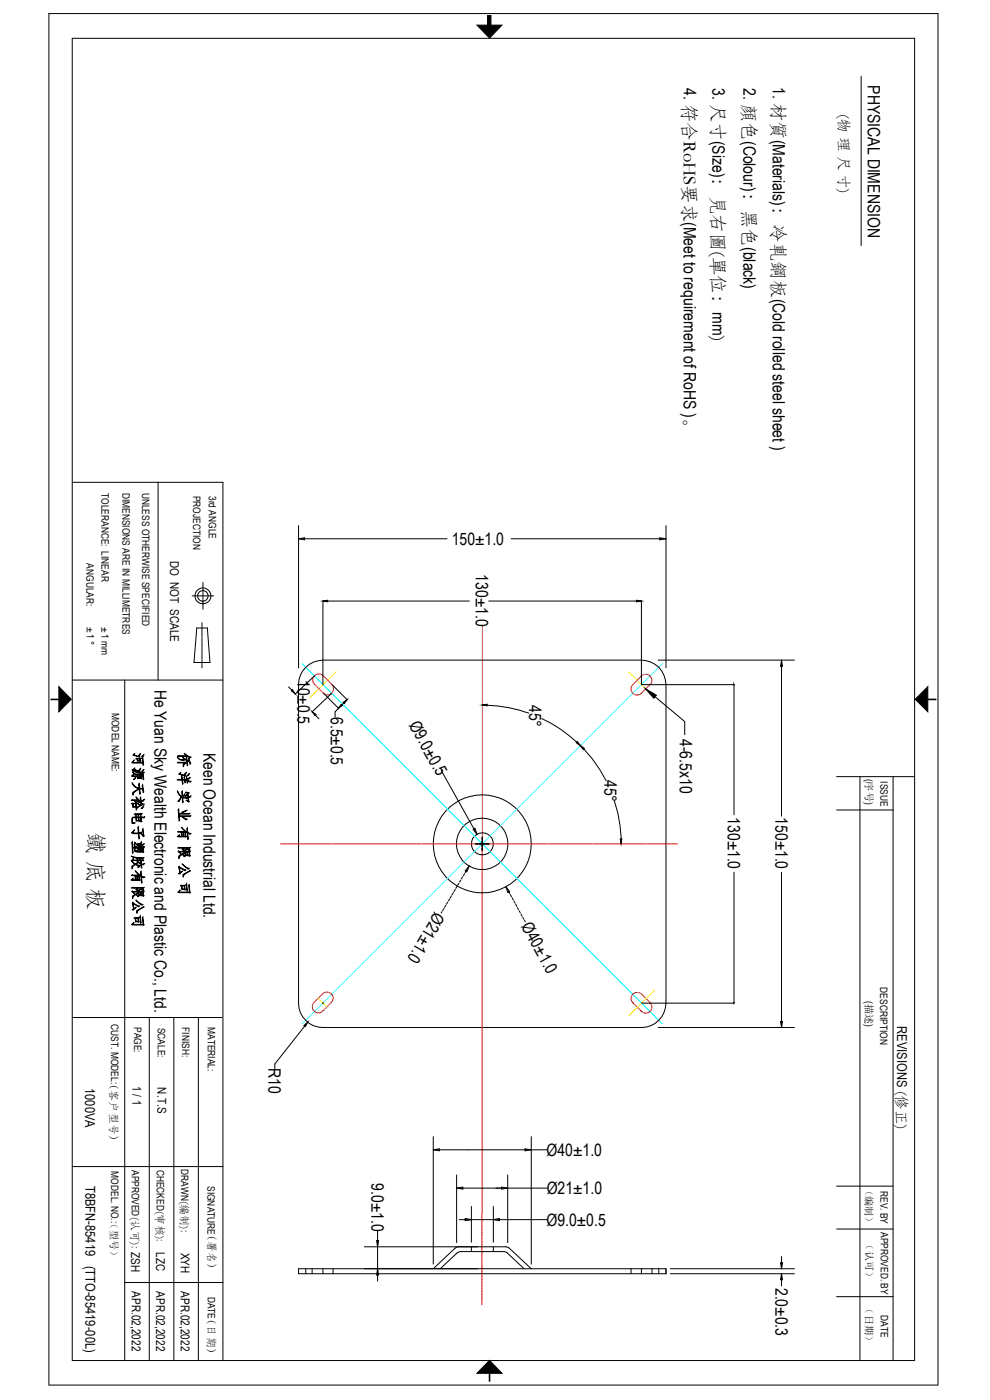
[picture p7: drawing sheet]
<svg xmlns="http://www.w3.org/2000/svg" width="210mm" height="297mm" viewBox="0 0 210 297" stroke-linecap="round" stroke-linejoin="round" font-family="sans-serif">
<defs><g id="words">
<text font-size="4.7" x="18.9" y="176.5" transform="rotate(90 18.9 176.5)">鐵 底 板</text>
<g font-size="3.6">
<text x="145" y="18.7" transform="rotate(90 145 18.7)">4. 符合RoHS要求(Meet to requirement of RoHS )。</text>
<text x="151.1" y="18.7" transform="rotate(90 151.1 18.7)">3. 尺寸(Size)：見右圖(單位：mm)</text>
<text x="157.7" y="18.7" transform="rotate(90 157.7 18.7)">2. 顏色(Colour)：黑色(black)</text>
<text x="164" y="18.5" transform="rotate(90 164 18.5)">1. 材質(Materials)：冷軋鋼板(Cold rolled steel sheet )</text>
<text x="184.1" y="18.1" transform="rotate(90 184.1 18.1)">PHYSICAL DIMENSION</text>
<text x="95.8" y="115.6">150±1.0</text>
<text x="101" y="121.9" transform="rotate(90 101 121.9)">130±1.0</text>
<text x="32.8" y="146.3" transform="rotate(90 32.8 146.3)">He Yuan Sky Wealth Electronic and Plastic Co., Ltd.</text>
<text x="63.1" y="144.2" transform="rotate(90 63.1 144.2)">10±0.5</text>
<text x="112.3" y="149.5" transform="rotate(90 112.3 149.5)">45°</text>
<text x="70.1" y="152.1" transform="rotate(90 70.1 152.1)">6.5±0.5</text>
<text x="86.7" y="153.8" transform="rotate(61 86.7 153.8)">Ø9.0±0.5</text>
<text x="43.1" y="159.7" transform="rotate(90 43.1 159.7)">Keen Ocean Industrial Ltd.</text>
<text x="144.2" y="156.8" transform="rotate(90 144.2 156.8)">4-6.5x10</text>
<text x="128.2" y="165.4" transform="rotate(90 128.2 165.4)">45°</text>
<text x="154.4" y="173.4" transform="rotate(90 154.4 173.4)">130±1.0</text>
<text x="164.5" y="173.4" transform="rotate(90 164.5 173.4)">150±1.0</text>
<text x="92.2" y="193.3" transform="rotate(121 92.2 193.3)">Ø21±1.0</text>
<text x="110.5" y="196.5" transform="rotate(61 110.5 196.5)">Ø40±1.0</text>
<text x="57" y="226.5" transform="rotate(90 57 226.5)">R10</text>
<text x="116" y="245.2">Ø40±1.0</text>
<text x="78.8" y="251" transform="rotate(90 78.8 251)">9.0±1.0</text>
<text x="116" y="253.3">Ø21±1.0</text>
<text x="116" y="260">Ø9.0±0.5</text>
<text x="164.5" y="273.2" transform="rotate(90 164.5 273.2)">2.0±0.3</text>
</g>
<g font-size="3.1">
<text x="178.1" y="24.2" transform="rotate(90 178.1 24.2)">(物 理 尺 寸)</text>
<text x="28.3" y="159.5" transform="rotate(90 28.3 159.5)">河源天裕电子塑胶有限公司</text>
<text x="38.1" y="159.7" transform="rotate(90 38.1 159.7)">侨 洋 实 业 有 限 公 司</text>
</g>
<g font-size="2.9">
<text x="190.3" y="217.7" transform="rotate(90 190.3 217.7)">REVISIONS (修正)</text>
<text x="18.1" y="230.8" transform="rotate(90 18.1 230.8)">1000VA</text>
<text x="18.1" y="251.5" transform="rotate(90 18.1 251.5)">T8BFN-85419</text>
<text x="18.1" y="268.5" transform="rotate(90 18.1 268.5)">(TTO-85419-00L)</text>
</g>
<g font-size="2.6">
<text x="36.1" y="119" transform="rotate(90 36.1 119)">DO NOT SCALE</text>
<text x="28.1" y="230.4" transform="rotate(90 28.1 230.4)">1 / 1</text>
<text x="33.4" y="230.7" transform="rotate(90 33.4 230.7)">N.T.S</text>
<text x="27.8" y="265.7" transform="rotate(90 27.8 265.7)">ZSH</text>
<text x="33.1" y="265.6" transform="rotate(90 33.1 265.6)">LZC</text>
<text x="38.4" y="265.7" transform="rotate(90 38.4 265.7)">XYH</text>
<text x="27.9" y="273.9" transform="rotate(90 27.9 273.9)">APR.02,2022</text>
<text x="33.1" y="273.9" transform="rotate(90 33.1 273.9)">APR.02,2022</text>
<text x="38.4" y="273.9" transform="rotate(90 38.4 273.9)">APR.02,2022</text>
</g>
<text font-size="2.3" x="44.2" y="260.9" transform="rotate(90 44.2 260.9)">（署名）</text>
<g font-size="2.2">
<text x="21.5" y="104.6" transform="rotate(90 21.5 104.6)">TOLERANCE: LINEAR</text>
<text x="26" y="104.5" transform="rotate(90 26 104.5)">DIMENSIONS ARE IN MILLIMETRES</text>
<text x="30.1" y="104.5" transform="rotate(90 30.1 104.5)">UNLESS OTHERWISE SPECIFIED</text>
<text x="40.9" y="105.1" transform="rotate(90 40.9 105.1)">PROJECTION</text>
<text x="44.3" y="105.2" transform="rotate(90 44.3 105.2)">3rd ANGLE</text>
<text x="18.4" y="119.5" transform="rotate(90 18.4 119.5)">ANGULAR:</text>
<text x="18.4" y="132.9" transform="rotate(90 18.4 132.9)">± 1 °</text>
<text x="21.5" y="132.9" transform="rotate(90 21.5 132.9)">± 1 mm</text>
<text x="23.7" y="151.2" transform="rotate(90 23.7 151.2)">MODEL NAME:</text>
<text x="183.6" y="165.2" transform="rotate(90 183.6 165.2)">(序号)</text>
<text x="186.7" y="165.8" transform="rotate(90 186.7 165.8)">ISSUE</text>
<text x="186.7" y="209.5" transform="rotate(90 186.7 209.5)">DESCRIPTION</text>
<text x="183.6" y="212.4" transform="rotate(90 183.6 212.4)">(描述)</text>
<text x="23.6" y="217.3" transform="rotate(90 23.6 217.3)">CUST. MODEL:（客户型号）</text>
<text x="28.4" y="217.9" transform="rotate(90 28.4 217.9)">PAGE:</text>
<text x="33.4" y="218" transform="rotate(90 33.4 218)">SCALE:</text>
<text x="38.7" y="218" transform="rotate(90 38.7 218)">FINISH:</text>
<text x="44.1" y="217.9" transform="rotate(90 44.1 217.9)">MATERIAL:</text>
<text x="23.6" y="248.5" transform="rotate(90 23.6 248.5)">MODEL. NO.:（型号）</text>
<text x="27.9" y="248.2" transform="rotate(90 27.9 248.2)">APPROVED(认可):</text>
<text x="33.2" y="248.1" transform="rotate(90 33.2 248.1)">CHECKED(审核):</text>
<text x="38.4" y="248.1" transform="rotate(90 38.4 248.1)">DRAWN(编制):</text>
<text x="44" y="251.6" transform="rotate(90 44 251.6)">SIGNATURE</text>
<text x="183.6" y="251.5" transform="rotate(90 183.6 251.5)">（编制）</text>
<text x="186.8" y="252.6" transform="rotate(90 186.8 252.6)">REV. BY</text>
<text x="183.6" y="263.1" transform="rotate(90 183.6 263.1)">（认可）</text>
<text x="186.8" y="261.4" transform="rotate(90 186.8 261.4)">APPROVED. BY</text>
<text x="44.1" y="275.1" transform="rotate(90 44.1 275.1)">DATE（日期）</text>
<text x="183.6" y="276.7" transform="rotate(90 183.6 276.7)">（日期）</text>
<text x="186.8" y="279" transform="rotate(90 186.8 279)">DATE</text>
</g>
</g></defs>
<g fill="none" stroke="#000" stroke-width=".21">
<path d="M10.4 2.9h188.6v290.9h-188.6zM15.3 8.1h178.7v280.5h-178.7zM182.7 16.2v35.9M15.3 102.3h32v186.3M33.5 102.3v42M63.3 111.5v30.2M63.3 114.3h31.5M63.3 114.3l1.3-.2v.4zM108.4 114.3h32.9M140 114.1l1.3 .2-1.3 .2zM141.3 111.5v30.2M40.8 126.4h.9"/>
<path d="M41.7 133.2h2.3l.5 7.3h-3.4zM41.8 126.4h.2M42.1 126.4h.7M42.8 132.1v.5M42.8 132.7v.1M42.8 133v.8M42.8 133.9v.1M42.8 134.2v.7M42.8 135v.2M42.8 135.3v.8M42.8 136.2v.2M42.8 136.5v.8"/>
<path d="M42.8 137.4v.1M42.8 137.7v.7M42.8 138.6v.1M42.8 138.8v.8M42.8 139.7v.2M42.8 140v.8M43 126.4h.1M43.1 123.6v.9M43.1 124.6v.1M43.1 124.8v.8M43.1 125.8v.1M43.1 126v.8"/>
<path d="M43.1 126.9v.1M43.1 127.2v.8M43.1 128.1v.1M43.1 128.4v.8M43.2 126.4h.8M44.2 126.4h.1M44.4 126.4h.9M68.5 127.4v17.8M69.6 127.5h30M103.7 127.5h31.3M136.1 127.4v17.8M15.3 144.3h32"/>
<path d="M26.5 144.3v144.3M42.8 140.9v.2M42.8 141.2v.5M61.2 145.7l.7 .7M64.9 141.6a5.3 5.3 0 0 1 3.6-1.6h67.6a5.2 5.2 0 0 1 5.2 5.2v67.6a5.2 5.2 0 0 1-5.2 5.2h-67.6a5.2 5.2 0 0 1-5.2-5.2v-67.6a5.1 5.1 0 0 1 1.6-3.6zM66.8 143.3l-4.2 4M66.9 151.7l.7 .8M68.7 147.1l3.2 3.2M70.3 147.1l-4.1 3.9M70.5 145.3l3.2 3.2M71.8 150.3l-.7 .7v1.1M72.9 149.2l-.4 .3"/>
<path d="M103.3 149.6a29.6 29.6 0 0 1 8.9 1.7M114.9 152.4a28.4 28.4 0 0 1 7.5 5.1M123.9 158.9l1.7 2.1 1.6 2.2 1.4 2.4M136.1 145.2h19.7M139 147.8l6.2 5.3v2.8M139.6 140h28.9M155.7 145.3v27.5M165.8 140v33.1M165.8 140l.2 1.4h-.4zM93.6 163.4l7.6 13.6M100.4 175.9l.4-.2 .4 1.3zM100.9 179h2.8"/>
<path d="M102.3 177.6v2.8M130.3 169.8l.8 2.7 .4 2.7 .3 2.8M177.5 171.8h12M177.5 164.8h16.5M182.4 164.8v123.8M189.4 164.8v123.8M93.8 193.4l-.2 .3M94.2 192.7l-.3 .5M94.6 192l-.3 .5M95 191.4l-.3 .4M95.4 190.7l-.3 .4M95.8 190l-.3 .5"/>
<path d="M96.2 189.4l-.3 .4M96.6 188.7l-.3 .4M96.9 188l-.2 .5M97.4 187.4l-.3 .4M97.7 186.7l-.2 .4M98.1 186l-.2 .4M98.6 185.3l-.3 .5M99.5 183.7l-.8 1.4M99.5 183.7l-.5 1.3-.3-.3zM107.3 188.1l.8 1.5M107.3 188.1l.8 1-.4 .3zM108.2 189.8l.3 .4"/>
<path d="M108.6 190.5l.3 .4M109 191.1l.3 .5M109.4 191.8l.2 .5M109.7 192.5l.3 .5M110.1 193.2l.3 .4M110.5 193.9l.2 .5M110.9 194.6l.2 .4M111.3 195.2l.1 .3M155.7 185v27.7M165.8 185.1v32.9M15.3 215.9h31.8M31.7 215.9v72.7"/>
<path d="M36.9 215.9v72.7M42.1 215.9v72.7M64.6 217.7l-6.3 8v1.1M68.5 212.8h.1M68.5 212.7v.2M136.1 212.8h19.7M139.6 218h28.9M165.6 216.7h.4l-.2 1.3zM15.3 247.5h32M91.9 241.1v27.1M91.9 243.9h24.2M91.9 243.9l1.3-.2v.4z"/>
<path d="M96.9 249.3v14.3M96.9 252.1h19.2M96.9 252.1l1.3-.3v.5zM97.4 258.7h18.7M98.7 258.5l1.3 .2-1.3 .3zM100 255.9v7.6M104.6 255.9v7.6M104.6 258.7l1.4-.2v.5zM106.4 251.8l1.3 .3-1.3 .2zM107.7 249.3v14.3M111.4 243.7l1.3 .2-1.3 .2zM112.7 241.1v27.1"/>
<path d="M177.5 251.6h11.9M26.5 272.1h20.8M63.3 269.2h78v1h-78zM64.9 269.2v1M66.2 269.2v1M68.5 269.2v1M70.7 269.2v1M77.3 264.5h30l.7 .3 4.7 4.4M79.9 263.2h.4l-.2 1.3zM80.1 261.2v10.6M80.1 269.2l.2 1.3h-.4zM93.4 269.2l3.5-3.4 .8-.3 9.6 .1 3.9 3.6"/>
<path d="M97.2 264.5l-.7 .3-4.6 4.4M100 264.5v1M104.6 264.5v1M133.9 269.2v1M136.1 269.2v1M138.3 269.2v1M139.7 269.2v1M142.2 269.2h26.3M142.2 270.2h26.3M165.6 267.9h.4l-.2 1.3zM165.8 266.6v2.6M165.8 270.2v2.6"/>
<path d="M165.8 270.2l.2 1.3h-.4zM177.5 260.7h11.9M177.5 275.1h11.9"/>
<circle cx="43" cy="126.4" r="1.13"/>
<circle cx="43" cy="126.4" r="1.69"/>
<circle cx="102.3" cy="179" r="10.4"/>
<circle cx="102.3" cy="179" r="5.5"/>
<circle cx="102.3" cy="179" r="2.34"/>
</g>
<g fill="#000" stroke="#000" stroke-width=".21">
<path d="M101.2 5.3h5.3l-2.7 2.8zM68.5 127.5l1-.2v.4zM135 127.3l1.1 .2-1.1 .2zM12.5 145.7l2.6 2.6-2.6 2.7zM62 146.3l.6 .9-.8-.6zM66.2 151l.9 .6-.3 .2zM72.4 149.4l.2 .2-.8 .6zM72.8 149l.8-.6-.6 .9zM102.3 149.6l1-.2v.3zM122.2 157.6l.3-.3 .6 .9zM123.1 158.2l.9 .5-.3 .3zM136.9 146.1l2.3 1.4-.5 .6z"/>
<path d="M155.7 145.2v.1zM196.8 145.7v5.3l-2.7-2.7zM131.6 178h.3l-.2 1zM64.5 217.6l.8-.8-.5 1zM103.8 288.6l2.7 2.7h-5.3z"/>
<path d="M103.4 3.3h.7v3.6h-.7z" fill-rule="evenodd"/>
</g>
<path d="M10.7 148.4h1.8M196.8 148.4h1.8M103.8 291.3v1.8" fill="none" stroke="#000" stroke-width=".34"/>
<g fill="none" stroke="#f00" stroke-width=".21">
<path d="M102.3 132.6v.3M102.3 133v.1M102.3 133.2v.4M102.3 133.6v.1M102.3 133.8v.4M102.3 134.2v.1M102.3 134.4v.4M102.3 134.9v.1M102.3 135v.4M102.3 135.5v.7M102.3 136.3v.4M102.3 136.7v.1"/>
<path d="M102.3 136.9v.4M102.3 137.4v.1M102.3 137.5v.4M102.3 138h.1M102.3 138.1v.6M102.3 138.8v.3M102.3 139.2v.1M102.3 139.4v.4M102.3 139.9v.1M66.7 145.2l1.9 1.8M68.5 143.3l2 2M68.7 143.4a1.32 1.32 0 0 0-1.9-.1 1.32 1.32 0 0 0-.1 1.9"/>
<path d="M70.3 145.1a1.31 1.31 0 0 1 .1 1.9 1.31 1.31 0 0 1-1.9 0M102.3 140v.4M102.3 140.5h.1M102.3 140.6v.4M102.3 141.1v.1M102.3 141.3v.3M102.3 141.7v.1M102.3 141.9v.4M102.3 142.4v.6M102.3 143.1v.4M102.3 143.6v.1M102.3 143.8v.3"/>
<path d="M102.3 144.2v.1M102.3 144.4v.4M102.3 144.9h.1M102.3 145v.5M102.3 145.6v.4M102.3 146.1v.1M102.3 146.3v.3M102.3 146.7v.1M102.3 146.9v.4M102.3 147.4h.1M102.3 147.5v.4M102.3 148h.1"/>
<path d="M102.3 148.1v.4M102.3 148.6v.1M102.3 148.8v.3M102.3 149.2v.7M102.3 150v.4M102.3 150.5h.1M102.3 150.6v.4M102.3 151.1v.1M102.3 151.3v.3M102.3 151.7v.1M102.3 151.8v.6M102.3 152.5v.4"/>
<path d="M102.3 153h.1M102.3 153.1v.4M102.3 153.6v.1M102.3 153.8v.3M102.3 154.2v.1M102.3 154.3v.4M102.3 154.8v.1M102.3 155v.4M102.3 155.4v.1M102.3 155.6v.4M102.3 156.1v.7M102.3 156.8v.4"/>
<path d="M102.3 157.3v.1M102.3 157.5v.4M102.3 157.9v.1M102.3 158.1v.4M102.3 158.6v.7M102.3 159.3v.4M102.3 159.8v.1M102.3 160v.4M134.3 145.2a1.3 1.3 0 0 0-.1 1.8 1.3 1.3 0 0 0 1.9 .1l1.8-1.9M136 143.5a1.29 1.29 0 0 1 1.9-.1 1.29 1.29 0 0 1 0 1.8M136.1 143.3l-1.9 2M59.5 179h.4"/>
<path d="M60 179h.2M60.3 179h.8M61.2 179h.1M61.5 179h.7M62.4 179h.1M62.6 179h.8M63.5 179h.2M63.8 179h.8M64.7 179h.2M65 179h.7M65.9 179h.1M66.1 179h.8"/>
<path d="M67.1 179h.1M67.3 179h.8M68.2 179h.1M68.5 179h.8M69.4 179h.1M69.6 179h.8M70.6 179h.1M70.8 179h.8M71.7 179h.1M72 179h.8M72.9 179h.1M73.2 179h.7"/>
<path d="M74 179h.2M74.3 179h.8M75.2 179h.2M75.5 179h.8M76.4 179h.1M76.7 179h.7M77.6 179h.1M77.8 179h.8M78.7 179h.2M79 179h.8M79.9 179h.2M80.2 179h.7"/>
<path d="M81.1 179h.1M81.3 179h.8M82.3 179h.1M82.5 179h.8M83.4 179h.1M83.7 179h.8M84.6 179h.1M84.8 179h.8M85.8 179h.1M86 179h.8M86.9 179h.1M87.2 179h.8"/>
<path d="M88.1 179h.1M88.3 179h.8M89.2 179h.2M89.5 179h.8M90.4 179h.2M90.7 179h.8M91.6 179h.1M91.9 179h.7M92.8 179h.1M93 179h.8M93.9 179h.2M94.2 179h.8"/>
<path d="M95.1 179h.1M95.4 179h.7M96.3 179h.1M96.5 179h.8M97.5 179h.1M97.7 179h.8M98.6 179h.1M98.8 179h.9M99.8 179h.1M100 179h.8M101 179h.1M101.2 179h.8"/>
<path d="M102.1 179h.1M102.3 179.7v.1M102.3 179.9v.4M102.3 160.4v.1M102.3 160.6v.4M102.3 161.1h.1M102.3 161.2v.4M102.3 161.7v.1M102.3 161.8v.4M102.3 162.3v.1M102.3 162.5v.4M102.3 162.9v.7"/>
<path d="M102.3 163.7v.4M102.3 164.2v.1M102.3 164.3v.4M102.3 164.8v.1M102.3 165v.4M102.3 165.4v.7M102.3 166.2v.4M102.3 166.7v.1M102.3 166.8v.4M102.3 167.3v.1M102.3 167.5v.4M102.3 167.9v.1"/>
<path d="M102.3 168.1v.3M102.3 168.5v.1M102.3 168.7v.4M102.3 169.2h.1M102.3 169.3v.4M102.3 169.8v.7M102.3 170.6v.3M102.3 171v.1M102.3 171.2v.4M102.3 171.7h.1M102.3 171.8v.4M102.3 172.3v.7"/>
<path d="M102.3 173.1v.3M102.3 173.5v.1M102.3 173.7v.4M102.3 174.2h.1M102.3 174.3v.4M102.3 174.8h.1M102.3 174.9v.4M102.3 175.4v.1M102.3 175.6v.3M102.3 176v.1M102.3 176.2v.4M102.3 176.7v.6"/>
<path d="M102.3 177.4v.4M102.3 177.9v.1M102.3 178.1v.3M102.3 178.5v.1M102.3 178.7v.4M102.3 179.2h.1M102.3 179.3v.4M102.4 179h.8M103.3 179h.1M103.5 179h.8M104.4 179h.2M104.7 179h.8"/>
<path d="M105.6 179h.1M105.9 179h.8M106.8 179h.1M107.1 179h.7M107.9 179h.2M108.2 179h.8M109.1 179h.2M109.4 179h.8M110.3 179h.1M110.6 179h.7M111.5 179h.1M111.7 179h.8"/>
<path d="M112.6 179h.2M112.9 179h.8M113.8 179h.1M114 179h.9M115 179h.1M115.2 179h.8M116.2 179h.1M116.4 179h.8M117.3 179h.1M117.6 179h.8M118.5 179h.1M118.7 179h.8"/>
<path d="M119.6 179h.2M119.9 179h.8M120.8 179h.1M121.1 179h.8M122 179h.1M122.3 179h.7M123.1 179h.2M123.4 179h.8M124.3 179h.2M124.6 179h.7M125.5 179h.1M125.8 179h.7"/>
<path d="M126.7 179h.1M126.9 179h.8M127.8 179h.2M128.1 179h.8M129 179h.1M129.2 179h.8M130.2 179h.1M130.4 179h.8M131.3 179h.2M131.6 179h.8M132.5 179h.1M132.8 179h.8"/>
<path d="M133.7 179h.1M133.9 179h.8M134.8 179h.2M135.1 179h.8M136 179h.1M136.3 179h.7M137.2 179h.1M137.5 179h.7M138.3 179h.2M138.6 179h.8M139.5 179h.2M139.8 179h.7"/>
<path d="M140.7 179h.1M141 179h.7M141.9 179h.1M142.1 179h.8M143 179h.2M143.3 179h.4M102.3 180.4v.1M102.3 180.6v.3M102.3 181v.1M102.3 181.2v.4M102.3 181.7h.1M102.3 181.8v.4"/>
<path d="M102.3 182.2v.1M102.3 182.4v.4M102.3 182.9v.1M102.3 183v.4M102.3 183.5v.7M102.3 184.3v.4M102.3 184.7v.1M102.3 184.9v.4M102.3 185.4v.1M102.3 185.5v.4M102.3 186v.7M102.3 186.8v.4"/>
<path d="M102.3 187.2v.1M102.3 187.4v.4M102.3 187.9v.1M102.3 188v.4M102.3 188.5v.1M102.3 188.6v.4M102.3 189.1v.1M102.3 189.3v.4M102.3 189.7v.1M102.3 189.9v.4M102.3 190.4v.7M102.3 191.1v.4"/>
<path d="M102.3 191.6v.1M102.3 191.8v.4M102.3 192.2v.1M102.3 192.4v.4M102.3 192.9v.6M102.3 193.6v.4M102.3 194.1v.1M102.3 194.3v.3M102.3 194.7v.1M102.3 194.9v.4M102.3 195.4h.1M102.3 195.5v.4"/>
<path d="M102.3 196h.1M102.3 196.1v.4M102.3 196.6v.1M102.3 196.8v.3M102.3 197.2v.7M102.3 198v.4M102.3 198.5h.1M102.3 198.6v.4M102.3 199.1v.1M102.3 199.3v.3M102.3 199.7v.7M66.6 212.6l1.8-1.7a1.3 1.3 0 0 1 1.9 0 1.3 1.3 0 0 1-.1 1.9l-1.7 1.6a1.3 1.3 0 0 1-1.8 .1 1.3 1.3 0 0 1-.1-1.9z"/>
<path d="M102.3 200.5v.4M102.3 201h.1M102.3 201.1v.4M102.3 201.6v.1M102.3 201.8v.3M102.3 202.2v.1M102.3 202.4v.3M102.3 202.8v.1M102.3 203v.4M102.3 203.5h.1M102.3 203.6v.4M102.3 204.1v.7"/>
<path d="M102.3 204.9v.3M102.3 205.3v.1M102.3 205.5v.4M102.3 206h.1M102.3 206.1v.4M102.3 206.6v.7M102.3 207.3v.4M102.3 207.8v.1M102.3 208v.4M102.3 208.4v.1M102.3 208.6v.4M102.3 209.1h.1"/>
<path d="M102.3 209.2v.4M102.3 209.7v.1M102.3 209.8v.4M102.3 210.3v.1M102.3 210.5v.4M102.3 210.9v.7M102.3 211.7v.4M102.3 212.2v.1M102.3 212.3v.4M102.3 212.8v.1M102.3 213v.4M102.3 213.4v.7"/>
<path d="M102.3 214.2v.4M102.3 214.7v.1M102.3 214.8v.4M102.3 215.3v.1M102.3 215.5v.4M102.3 215.9v.1M102.3 216.1v.4M102.3 216.5v.1M102.3 216.7v.4M102.3 217.2v.1M102.3 217.3v.4M102.3 217.8v.7"/>
<path d="M102.3 218.6v.3M102.3 219v.1M102.3 219.2v.4M102.3 219.7v.1M102.3 219.8v.4M134.2 212.6l1.9 2M136.1 210.9l1.8 1.8M136.1 210.9a1.3 1.3 0 0 0-1.9 0 1.3 1.3 0 0 0 .1 1.9M137.9 212.7a1.29 1.29 0 0 1-.1 1.9 1.29 1.29 0 0 1-1.8-.1M102.3 220.3v.7M102.3 221.1v.3M102.3 221.5v.1"/>
<path d="M102.3 221.7v.4M102.3 222.2h.1M102.3 222.3v.4M102.3 222.8h.1M102.3 222.9v.4M102.3 223.4v.1M102.3 223.6v.3M102.3 224v.1M102.3 224.2v.4M102.3 224.7v.6M102.3 225.4v.4M102.3 225.9v.1"/>
<path d="M102.3 226.1v.3M102.3 226.5v.1M102.3 226.7v.4M102.3 227.2v.6M102.3 227.9v.4M102.3 228.4v.1M102.3 228.6v.3M102.3 229v.1M102.3 229.2v.4M102.3 229.7h.1M102.3 229.8v.4M102.3 230.3h.1"/>
<path d="M102.3 230.4v.4M102.3 230.9v.1M102.3 231.1v.3M102.3 231.5v.7M102.3 232.3v.4M102.3 232.7v.1M102.3 232.9v.4M102.3 233.4v.1M102.3 233.6v.3M102.3 234v.7M102.3 234.8v.4M102.3 235.2v.1"/>
<path d="M102.3 235.4v.4M102.3 235.9v.1M102.3 236.1v.3M102.3 236.5v.1M102.3 236.6v.4M102.3 237.1v.1M102.3 237.3v.4M102.3 237.7v.1M102.3 237.9v.4M102.3 238.4v.5M102.3 239v.1M102.3 239.1v.4"/>
<path d="M102.3 239.6v.1M102.3 239.8v.4M102.2 257.7v.1M102.2 257.9v.3M102.2 258.3v.1M102.2 258.5v.4M102.2 259v.5M102.2 259.6h.1M102.2 259.7v.4M102.3 240.2v.1M102.3 240.4v.4M102.3 240.9v.7"/>
<path d="M102.3 241.6v.4M102.3 242.1v.1M102.3 242.3v.4M102.3 242.7v.1M102.3 242.9v.4M102.3 243.4h.1M102.3 243.5v.4M102.3 244v.1M102.3 244.1v.4M102.3 244.6v.1M102.3 244.8v.4M102.3 245.2v.6"/>
<path d="M102.3 245.9h.1M102.3 246v.4M102.3 246.5h.1M102.3 246.6v.4M102.3 247.1v.1M102.3 247.3v.3M102.3 247.7v.7M102.3 248.5v.4M102.3 249h.1M102.3 249.1v.4M102.3 249.6v.1M102.3 249.8v.3"/>
<path d="M102.3 250.2v.1M102.3 250.4v.3M102.3 250.8v.1M102.3 251v.4M102.3 251.5h.1M102.3 251.6v.4M102.3 252.1v.5M102.3 252.7v.1M102.3 252.9v.3M102.3 253.3v.1M102.3 253.5v.4M102.3 254h.1"/>
<path d="M102.3 254.1v.4M102.3 254.6v.7M102.3 255.4v.3M102.3 255.8v.1M102.3 256v.4M102.3 256.5h.1M102.3 256.6v.4M102.3 257.1h.1M102.3 257.2l-.1 .4M102.2 260.2v.1M102.2 260.3v.4M102.2 260.8v.1"/>
<path d="M102.2 261v.4M102.2 261.5v.6M102.2 262.2v.4M102.2 262.7v.1M102.2 262.8v.4M102.2 263.3v.1M102.2 263.5v.4M102.2 263.9v.1M102.2 264.1v.4M102.2 264.5v.1M102.2 264.7v.4M102.2 265.2v.1"/>
<path d="M102.2 265.3v.4M102.2 265.8v.6M102.2 266.4v.1M102.2 266.6v.4M102.2 267v.1M102.2 267.2v.4M102.2 267.7v.1M102.2 267.8v.4M102.2 268.3v.7M102.2 269.1v.4M102.2 269.5v.1M102.2 269.7v.4"/>
<path d="M102.2 270.2v.1M102.2 270.3v.4M102.2 270.8h.1M102.2 270.9v.4M102.2 271.4v.1M102.2 271.6v.3M102.2 272v.1M102.2 272.2v.4M102.2 272.7v.5M102.2 273.3h.1M102.2 273.4v.4M102.2 273.9v.1"/>
<path d="M102.2 274.1v.3M102.2 274.5v.1M102.2 274.7v.4M102.2 275.2v.6M102.2 275.9v.4M102.2 276.4v.1M102.2 276.6v.2"/>
</g>
<g fill="none" stroke="#0ff" stroke-width=".21">
<path d="M64.1 140.8l.2 .2M64.3 141.1h.1M64.5 141.2l.2 .3M64.8 141.5l.1 .1M64.9 141.6l.3 .3M65.2 141.9l.1 .1M65.3 142.1l.3 .3M65.7 142.4v.1M65.8 142.5l.2 .3M66.1 142.8l.1 .1M66.2 143l.3 .2M66.5 143.3h.1"/>
<path d="M66.7 143.4l.2 .3M67 143.7l.1 .1M67.1 143.8l.3 .3M67.4 144.1l.1 .1M67.5 144.3l.3 .3M67.9 144.6v.1M68 144.7l.2 .3M68.3 145l.1 .1M68.4 145.2l.3 .2M68.7 145.5h.1M68.9 145.6l.2 .3M69.2 145.9l.1 .1"/>
<path d="M69.3 146l.3 .3M69.6 146.4h.1M69.8 146.5l.2 .3M70.1 146.8v.1M70.2 146.9l.2 .3M70.5 147.2l.1 .1M70.6 147.4l.3 .3M71 147.7h.1M71.1 147.8l.2 .3M71.4 148.1l.1 .1M71.5 148.3l.3 .2M71.8 148.6h.1"/>
<path d="M72 148.7l.2 .3M72.3 149v.1M72.4 149.1l.3 .3M72.7 149.4l.1 .1M72.8 149.6l.3 .3M73.2 149.9h.1M73.3 150l.2 .3M73.6 150.3l.1 .1M73.7 150.5l.3 .2M74 150.8h.1M74.2 150.9l.2 .3M74.5 151.2v.1"/>
<path d="M74.6 151.3l.3 .3M74.9 151.7h.1M75 151.8l.3 .3M75.4 152.1h.1M75.5 152.2l.2 .3M75.8 152.5l.1 .1M75.9 152.7l.3 .2M76.2 153h.1M76.4 153.1l.2 .3M76.7 153.4l.1 .1M76.8 153.5l.3 .3M77.1 153.9h.1"/>
<path d="M77.3 154l.2 .3M77.6 154.3h.1M77.7 154.4l.2 .3M78 154.7l.1 .1M78.1 154.9l.3 .3M78.4 155.2h.1M78.6 155.3l.2 .3M78.9 155.6l.1 .1M79 155.7l.3 .3M79.3 156.1h.1M79.5 156.2l.2 .3M79.8 156.5h.1"/>
<path d="M79.9 156.6l.3 .3M80.2 156.9l.1 .1M80.3 157.1l.3 .3M80.6 157.4h.1M80.8 157.5l.2 .3M81.1 157.8l.1 .1M81.2 157.9l.3 .3M81.5 158.3h.1M81.7 158.4l.2 .3M82 158.7h.1M82.1 158.8l.3 .3M82.4 159.2h.1"/>
<path d="M82.5 159.3l.3 .3M82.8 159.6h.1M83 159.7l.2 .3M121.6 159.7l-.3 .3M121.7 159.6h.1M122 159.3l-.2 .3M122.1 159.2h.1M122.5 158.8l-.3 .3M122.6 158.7h.1M122.9 158.4l-.3 .3M123 158.3h.1M123.4 157.9l-.3 .3"/>
<path d="M123.5 157.8l-.1 .1M123.8 157.5l-.3 .3M123.9 157.4h.1M124.2 157.1l-.2 .3M124.4 156.9l-.1 .1M124.7 156.6l-.3 .3M124.8 156.5h.1M125.1 156.2l-.3 .3M125.2 156.1h.1M125.6 155.7l-.3 .3M125.7 155.6l-.1 .1M126 155.3l-.3 .3"/>
<path d="M126.1 155.2h.1M126.4 154.9l-.2 .3M126.6 154.7l-.1 .1M126.9 154.4l-.3 .3M127 154.3h.1M127.3 154l-.3 .3M127.4 153.9h.1M127.8 153.5l-.3 .3M127.9 153.4l-.1 .1M128.2 153.1l-.3 .3M128.3 153h.1M128.7 152.7l-.3 .2"/>
<path d="M128.8 152.5l-.1 .1M129.1 152.2l-.3 .3M129.2 152.1h.1M129.5 151.8l-.3 .3M129.6 151.7h.1M130 151.3l-.3 .3M130.1 151.2l-.1 .1M130.4 150.9l-.3 .3M130.5 150.8h.1M130.9 150.5l-.3 .2M131 150.3l-.1 .1M131.3 150l-.3 .3"/>
<path d="M131.4 149.9h.1M131.7 149.6l-.3 .3M131.9 149.4l-.1 .1M132.2 149.1l-.3 .3M132.3 149l-.1 .1M132.6 148.7l-.3 .3M132.7 148.6h.1M133.1 148.3l-.3 .2M133.2 148.1l-.1 .1M133.5 147.8l-.3 .3M133.6 147.7h.1M133.9 147.4l-.2 .3"/>
<path d="M134.1 147.2l-.1 .1M134.4 146.9l-.3 .3M134.5 146.8v.1M134.8 146.5l-.3 .3M134.9 146.4h.1M135.3 146l-.3 .3M135.4 145.9l-.1 .1M135.7 145.6l-.3 .3M135.8 145.5h.1M136.1 145.2l-.2 .2M136.3 145l-.1 .1M136.6 144.7l-.3 .3"/>
<path d="M136.7 144.6v.1M137 144.3l-.3 .3M137.2 144.1l-.1 .1M137.5 143.8l-.3 .3M137.6 143.7l-.1 .1M137.9 143.4l-.3 .3M138 143.3h.1M138.3 143l-.2 .2M138.5 142.8l-.1 .1M138.8 142.5l-.3 .3M138.9 142.4v.1M139.2 142.1l-.3 .3"/>
<path d="M139.4 141.9l-.1 .1M139.7 141.6l-.3 .3M139.8 141.5l-.1 .1M140.1 141.2l-.3 .3M140.2 141.1h.1M140.5 140.8l-.2 .2M83.3 160l.1 .1M83.4 160.1l.3 .3M83.7 160.5h.1M83.9 160.6l.2 .3M84.2 160.9v.1M84.3 161l.3 .3"/>
<path d="M84.6 161.4h.1M84.8 161.5l.2 .3M85 161.8h.1M85.2 161.9l.3 .3M85.5 162.2l.1 .1M85.6 162.3l.3 .3M85.9 162.7h.1M86.1 162.8l.2 .3M86.4 163.1v.1M86.5 163.2l.3 .3M86.8 163.6h.1M87 163.7l.2 .3"/>
<path d="M87.2 164h.1M87.4 164.1l.3 .3M87.7 164.5h.1M87.8 164.5l.3 .3M88.1 164.9h.1M88.3 165l.2 .3M88.6 165.3v.1M88.7 165.4l.3 .3M89 165.8h.1M89.2 165.9l.2 .3M89.5 166.2h.1M89.6 166.3l.3 .3"/>
<path d="M89.9 166.7h.1M90 166.8l.3 .2M90.3 167.1h.1M90.5 167.2l.2 .3M90.8 167.5v.1M90.9 167.6l.3 .3M91.2 168h.1M91.4 168.1l.2 .3M91.7 168.4v.1M91.8 168.5l.3 .3M92.1 168.9h.1M92.2 169l.3 .2"/>
<path d="M92.5 169.3h.1M92.7 169.4l.3 .3M93 169.7v.1M93.1 169.8l.3 .3M93.4 170.2h.1M93.6 170.3l.2 .3M93.9 170.6v.1M94 170.7l.3 .3M94.3 171.1h.1M94.4 171.2l.3 .2M94.7 171.5h.1M94.9 171.6l.3 .3"/>
<path d="M95.2 172h.1M95.3 172l.3 .3M95.6 172.4h.1M95.8 172.5l.2 .3M96.1 172.8v.1M96.2 172.9l.3 .3M96.5 173.3h.1M96.6 173.4l.3 .3M97 173.7v.1M97.1 173.8l.3 .3M97.4 174.2h.1M97.5 174.2l.3 .3"/>
<path d="M97.8 174.6h.1M98 174.7l.3 .3M98.3 175v.1M98.4 175.1l.3 .3M98.7 175.5h.1M98.8 175.6l.3 .3M99.2 175.9v.1M99.3 176l.3 .3M99.6 176.4h.1M99.7 176.4l.3 .3M100 176.8h.1M100.2 176.9l.3 .3"/>
<path d="M100.5 177.2v.1M100.6 177.3l.3 .3M100.9 177.7h.1M101 177.8l.3 .3M101.4 178.1v.1M101.4 179.9h.1M101.5 178.2l.3 .3M101.8 179.5l-.3 .3M101.8 178.6h.1M101.9 179.5h-.1M101.9 178.6l.3 .3M102.2 179.1l-.3 .3"/>
<path d="M102.3 179h.1M102.4 179.1l.3 .3M102.7 178.6l-.3 .3M102.7 179.5h.1M102.7 178.6h.1M102.8 179.5l.3 .3M103.1 178.2l-.3 .3M103.1 179.9h.1M103.2 178.1l-.1 .1M103.5 177.8l-.2 .3M103.6 177.7h.1M104 177.3l-.3 .3"/>
<path d="M104.1 177.2l-.1 .1M104.4 176.9l-.3 .3M104.5 176.8h.1M104.9 176.4l-.3 .3M104.9 176.4h.1M105.3 176l-.3 .3M105.4 175.9l-.1 .1M105.7 175.6l-.2 .3M105.8 175.5h.1M106.2 175.1l-.3 .3M106.3 175l-.1 .1M106.6 174.7l-.3 .3"/>
<path d="M106.7 174.6h.1M107.1 174.2l-.3 .3M107.1 174.2h.1M107.5 173.8l-.3 .3M107.6 173.7v.1M107.9 173.4l-.2 .3M108 173.3h.1M108.4 172.9l-.3 .3M108.5 172.8l-.1 .1M108.8 172.5l-.3 .3M108.9 172.4h.1M109.3 172l-.3 .3"/>
<path d="M109.3 172h.1M109.7 171.6l-.3 .3M109.8 171.5h.1M110.2 171.2l-.3 .2M110.2 171.1h.1M110.6 170.7l-.3 .3M110.7 170.6l-.1 .1M111 170.3l-.3 .3M111.1 170.2h.1M111.5 169.8l-.3 .3M111.6 169.7l-.1 .1M111.9 169.4l-.3 .3"/>
<path d="M112 169.3h.1M112.4 169l-.3 .2M112.4 168.9h.1M112.8 168.5l-.3 .3M112.9 168.4l-.1 .1M113.2 168.1l-.3 .3M113.3 168h.1M113.7 167.6l-.3 .3M113.8 167.5l-.1 .1M114.1 167.2l-.3 .3M114.2 167.1h.1M114.6 166.8l-.3 .2"/>
<path d="M114.6 166.7h.1M115 166.3l-.3 .3M115.1 166.2h.1M115.4 165.9l-.3 .3M115.5 165.8h.1M115.9 165.4l-.3 .3M116 165.3l-.1 .1M116.3 165l-.3 .3M116.4 164.9h.1M116.8 164.5l-.3 .3M116.8 164.5h.1M117.2 164.1l-.3 .3"/>
<path d="M117.3 164h.1M117.6 163.7l-.3 .3M117.7 163.6h.1M118.1 163.2l-.3 .3M118.2 163.1l-.1 .1M118.5 162.8l-.3 .3M118.6 162.7h.1M119 162.3l-.3 .3M119.1 162.2l-.1 .1M119.4 161.9l-.3 .3M119.5 161.8h.1M119.8 161.5l-.3 .3"/>
<path d="M119.9 161.4h.1M120.3 161l-.3 .3M120.4 160.9v.1M120.7 160.6l-.3 .3M120.8 160.5h.1M121.2 160.1l-.3 .3M121.3 160l-.1 .1M81.5 199.8l-.3 .3M81.6 199.7l-.1 .1M81.9 199.4l-.2 .2M82 199.3h.1M82.4 198.9l-.3 .3"/>
<path d="M82.5 198.8l-.1 .1M82.8 198.5l-.3 .3M82.9 198.4l-.1 .1M83.2 198.1l-.2 .2M83.4 198h-.1M83.7 197.6l-.3 .3M83.8 197.5l-.1 .1M84.1 197.2l-.2 .2M84.2 197.1h.1M84.6 196.7l-.3 .3M84.7 196.6l-.1 .1M85 196.3l-.2 .3"/>
<path d="M85.1 196.2l-.1 .1M85.5 195.9l-.3 .2M85.6 195.7l-.1 .1M85.9 195.4l-.3 .3M86 195.3l-.1 .1M86.3 195l-.2 .2M86.4 194.9h.1M86.8 194.5l-.3 .3M86.9 194.4l-.1 .1M87.2 194.1l-.2 .3M87.3 194l-.1 .1M87.7 193.6l-.3 .3"/>
<path d="M87.8 193.5l-.1 .1M88.1 193.2l-.3 .3M88.2 193.1l-.1 .1M88.5 192.8l-.2 .2M88.6 192.7h.1M89 192.3l-.3 .3M89.1 192.2l-.1 .1M89.4 191.9l-.2 .3M89.5 191.8h.1M89.9 191.4l-.3 .3M90 191.3l-.1 .1M90.3 191l-.3 .3"/>
<path d="M90.4 190.9l-.1 .1M90.7 190.6l-.2 .2M90.8 190.5h.1M91.2 190.1l-.3 .3M91.3 190l-.1 .1M91.6 189.7l-.2 .2M91.7 189.6h.1M92.1 189.2l-.3 .3M92.2 189.1l-.1 .1M92.5 188.8l-.3 .3M92.6 188.7l-.1 .1M93 188.3l-.3 .3"/>
<path d="M93 188.3h.1M93.4 187.9l-.3 .3M93.5 187.8l-.1 .1M93.8 187.5l-.2 .2M93.9 187.4h.1M94.3 187l-.3 .3M94.4 186.9l-.1 .1M94.7 186.6l-.3 .3M94.8 186.5l-.1 .1M95.2 186.1l-.3 .3M95.2 186.1h.1M95.6 185.7l-.3 .3"/>
<path d="M95.7 185.6l-.1 .1M96 185.3l-.2 .2M96.1 185.2h.1M96.5 184.8l-.3 .3M96.6 184.7l-.1 .1M96.9 184.4l-.3 .3M97 184.3h.1M97.4 183.9l-.3 .3M97.5 183.9h-.1M97.8 183.5l-.3 .3M97.9 183.4l-.1 .1M98.3 183.1l-.3 .2"/>
<path d="M98.3 183h.1M98.7 182.6l-.3 .3M98.8 182.5l-.1 .1M99.1 182.2l-.3 .3M99.2 182.1h.1M99.6 181.7l-.3 .3M99.7 181.7h-.1M100 181.3l-.3 .3M100.1 181.2l-.1 .1M100.5 180.8l-.3 .3M100.5 180.8h.1M100.9 180.4l-.3 .3"/>
<path d="M101 180.3l-.1 .1M101.3 180l-.3 .3M103.3 180l.2 .3M103.6 180.3v.1M103.7 180.4l.3 .3M104 180.8h.1M104.1 180.8l.3 .3M104.5 181.2v.1M104.6 181.3l.3 .3M104.9 181.7h.1M105 181.7l.3 .3M105.3 182.1h.1"/>
<path d="M105.5 182.2l.2 .3M105.8 182.5v.1M105.9 182.6l.3 .3M106.2 183h.1M106.3 183.1l.3 .2M106.7 183.4v.1M106.8 183.5l.3 .3M107.1 183.9h.1M107.2 183.9l.3 .3M107.6 184.3h.1M107.7 184.4l.2 .3M108 184.7v.1"/>
<path d="M108.1 184.8l.3 .3M108.4 185.2h.1M108.5 185.3l.3 .2M108.9 185.6v.1M109 185.7l.3 .3M109.3 186.1h.1M109.4 186.1l.3 .3M109.8 186.5v.1M109.9 186.6l.3 .3M110.2 186.9v.1M110.3 187l.3 .3M110.6 187.4h.1"/>
<path d="M110.7 187.5l.3 .2M111.1 187.8v.1M111.2 187.9l.3 .3M111.5 188.3h.1M111.6 188.3l.3 .3M112 188.7v.1M112.1 188.8l.3 .3M112.4 189.1v.1M112.5 189.2l.3 .3M112.8 189.6h.1M112.9 189.7l.3 .2M113.3 190v.1"/>
<path d="M113.4 190.1l.3 .3M113.7 190.5h.1M113.8 190.6l.3 .2M114.2 190.9v.1M114.3 191l.3 .3M114.6 191.3v.1M114.7 191.4l.3 .3M115.1 191.8h.1M115.1 191.9l.3 .3M115.5 192.2v.1M115.6 192.3l.3 .3M115.9 192.7h.1"/>
<path d="M116 192.8l.3 .2M116.4 193.1v.1M116.5 193.2l.3 .3M116.8 193.5v.1M116.9 193.6l.3 .3M117.3 194v.1M117.3 194.1l.3 .3M117.7 194.4v.1M117.8 194.5l.3 .3M118.1 194.9h.1M118.2 195l.3 .2M118.6 195.3v.1"/>
<path d="M118.7 195.4l.3 .3M119 195.7l.1 .1M119.1 195.9l.3 .2M119.5 196.2v.1M119.5 196.3l.3 .3M119.9 196.6v.1M120 196.7l.3 .3M120.4 197.1h.1M120.4 197.2l.3 .2M120.8 197.5v.1M120.9 197.6l.3 .3M121.2 198h.1"/>
<path d="M121.3 198.1l.3 .2M121.7 198.4v.1M121.8 198.5l.2 .3M122.1 198.8v.1M122.2 198.9l.3 .3M122.6 199.3h.1M122.6 199.4l.3 .2M123 199.7v.1M123.1 199.8l.3 .3M64.3 217l-.2 .2M64.4 216.9l-.1 .1M64.7 216.6l-.2 .2"/>
<path d="M64.9 216.5h-.1M65.2 216.2l-.3 .2M65.3 216l-.1 .1M65.6 215.7l-.3 .3M65.7 215.6h.1M66 215.3l-.2 .2M66.2 215.1l-.1 .1M66.5 214.8l-.3 .3M66.6 214.7l-.1 .1M66.9 214.4l-.2 .2M67.1 214.2l-.1 .1M67.4 213.9l-.3 .3"/>
<path d="M67.5 213.8l-.1 .1M67.8 213.5l-.3 .3M67.9 213.4h.1M68.2 213.1l-.2 .2M68.4 212.9l-.1 .1M68.7 212.6l-.3 .3M68.8 212.5l-.1 .1M69.1 212.2l-.2 .2M69.3 212l-.1 .1M69.6 211.7l-.3 .3M69.7 211.6l-.1 .1M70 211.3l-.2 .3"/>
<path d="M70.1 211.2h.1M70.4 210.9l-.2 .2M70.6 210.7l-.1 .1M70.9 210.4l-.3 .3M71 210.3v.1M71.3 210l-.2 .2M71.5 209.8l-.1 .1M71.8 209.5l-.3 .3M71.9 209.4l-.1 .1M72.2 209.1l-.2 .2M72.3 209h.1M72.7 208.7l-.3 .2"/>
<path d="M72.8 208.5l-.1 .1M73.1 208.2l-.3 .3M73.2 208.1v.1M73.5 207.8l-.2 .2M73.7 207.6l-.1 .1M74 207.3l-.3 .3M74.1 207.2l-.1 .1M74.4 206.9l-.2 .2M74.5 206.8h.1M74.9 206.4l-.3 .3M75 206.3l-.1 .1M75.3 206l-.3 .3"/>
<path d="M75.4 205.9v.1M75.7 205.6l-.2 .2M75.9 205.4l-.1 .1M76.2 205.1l-.3 .3M76.3 205l-.1 .1M76.6 204.7l-.2 .2M76.8 204.6h-.1M77.1 204.2l-.3 .3M77.2 204.1l-.1 .1M77.5 203.8l-.2 .2M77.6 203.7v.1M77.9 203.4l-.2 .2"/>
<path d="M78.1 203.2l-.1 .1M78.4 202.9l-.3 .3M78.5 202.8l-.1 .1M78.8 202.5l-.2 .2M79 202.4h-.1M79.3 202l-.3 .3M79.4 201.9l-.1 .1M79.7 201.6l-.2 .2M79.8 201.5h.1M80.2 201.1l-.3 .3M80.3 201l-.1 .1M80.6 200.7l-.3 .3"/>
<path d="M80.7 200.6l-.1 .1M81 200.3l-.2 .2M81.2 200.2h-.1M123.4 200.2h.1M123.5 200.3l.3 .2M123.9 200.6v.1M124 200.7l.2 .3M124.3 201l.1 .1M124.4 201.1l.3 .3M124.8 201.5h.1M124.8 201.6l.3 .2M125.2 201.9v.1"/>
<path d="M125.3 202l.3 .3M125.6 202.4h.1M125.7 202.5l.3 .2M126.1 202.8v.1M126.2 202.9l.2 .3M126.5 203.2l.1 .1M126.6 203.4l.3 .2M127 203.7v.1M127 203.8l.3 .2M127.4 204.1v.1M127.5 204.2l.3 .3M127.8 204.6h.1"/>
<path d="M127.9 204.7l.3 .2M128.3 205v.1M128.4 205.1l.3 .3M128.7 205.4l.1 .1M128.8 205.6l.3 .2M129.2 205.9v.1M129.2 206l.3 .3M129.6 206.3v.1M129.7 206.4l.3 .3M130 206.8h.1M130.1 206.9l.3 .2M130.5 207.2v.1"/>
<path d="M130.6 207.3l.3 .3M130.9 207.6l.1 .1M131 207.8l.3 .2M131.4 208.1v.1M131.4 208.2l.3 .3M131.8 208.5l.1 .1M131.9 208.7l.3 .2M132.2 209h.1M132.3 209.1l.3 .2M132.7 209.4v.1M132.8 209.5l.3 .3M133.1 209.8l.1 .1"/>
<path d="M133.2 210l.3 .2M133.6 210.3v.1M133.7 210.4l.2 .3M134 210.7l.1 .1M134.1 210.9l.3 .2M134.5 211.2h.1M134.5 211.3l.3 .3M134.9 211.6v.1M135 211.7l.3 .3M135.3 212l.1 .1M135.4 212.2l.3 .2M135.8 212.5v.1"/>
<path d="M135.9 212.6l.2 .3M136.2 212.9l.1 .1M136.3 213.1l.3 .2M136.7 213.4h.1M136.7 213.5l.3 .3M137.1 213.8l.1 .1M137.2 213.9l.3 .3M137.5 214.2l.1 .1M137.6 214.4l.3 .2M138 214.7v.1M138.1 214.8l.2 .3M138.4 215.1l.1 .1"/>
<path d="M138.5 215.3l.3 .2M138.9 215.6h.1M138.9 215.7l.3 .3M139.3 216l.1 .1M139.4 216.2l.3 .2M139.7 216.5h.1M139.8 216.6l.3 .2M140.2 216.9v.1M140.3 217l.2 .2"/>
</g>
<path d="M71.3 142.5l-5.6 5.5M133.3 142.5l5.6 5.5M134.2 147.1h.1M137.9 143.4h.1M67.5 211.8l1.8 1.8M138.9 210l-5.6 5.5" fill="none" stroke="#ff0" stroke-width=".21"/>
<use href="#words"/>
</svg>
